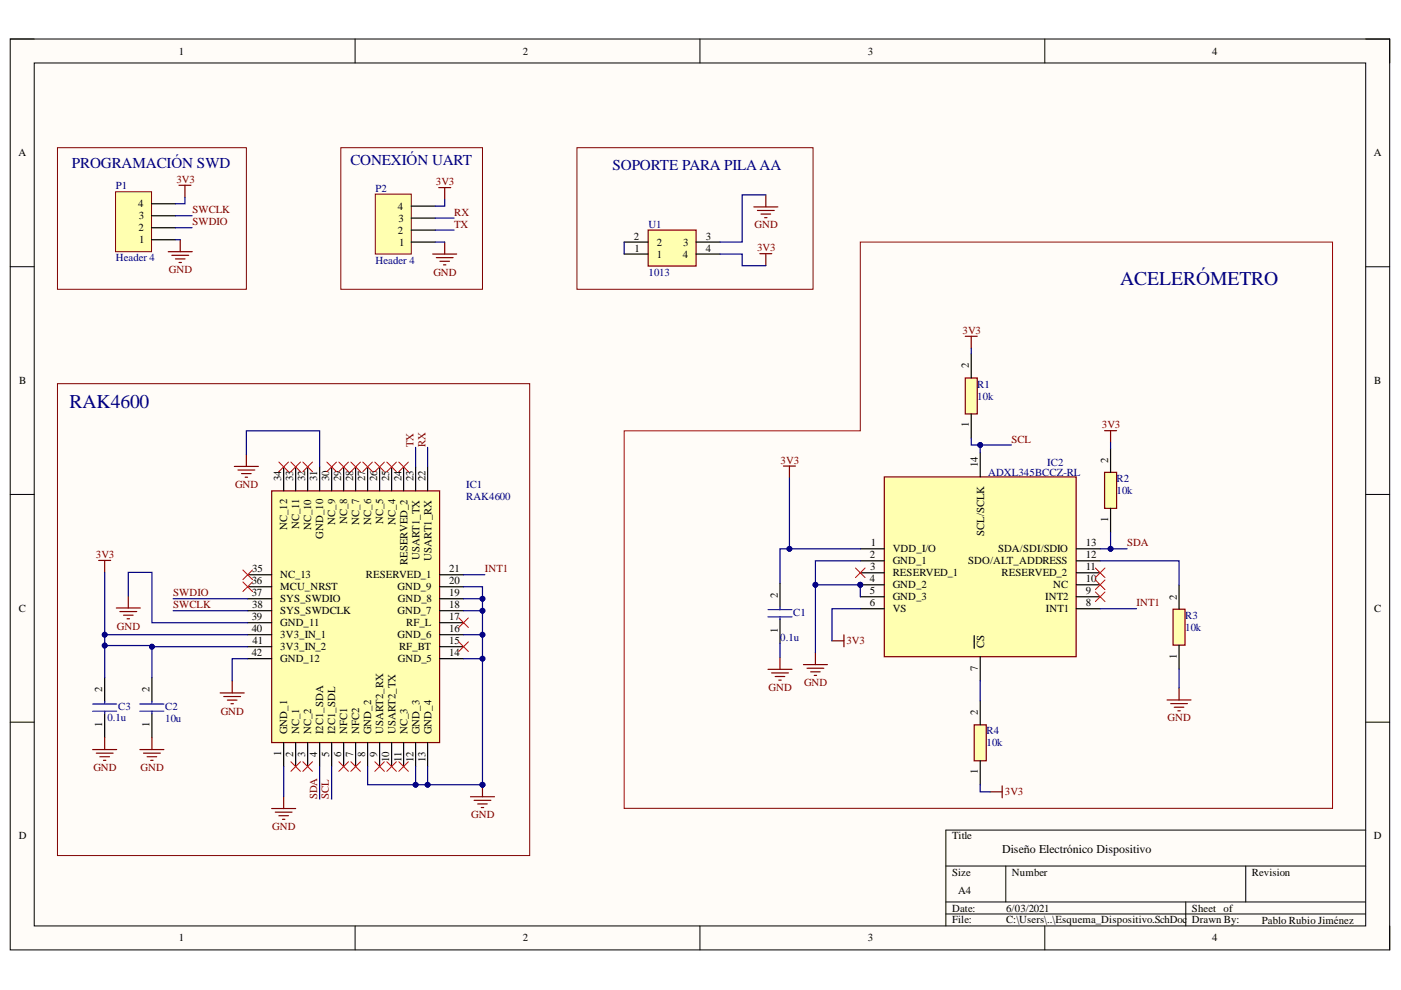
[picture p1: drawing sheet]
<svg xmlns="http://www.w3.org/2000/svg" width="297mm" height="210mm" viewBox="0 0 297 210" stroke-linecap="round" stroke-linejoin="round" font-family="sans-serif">
<defs><g id="words">
<g font-size="4.1" fill="#000080">
<text x="237.5" y="60.4">ACELERÓMETRO</text>
<text x="14.7" y="86.4">RAK4600</text>
</g>
<g font-size="3.2" fill="#000080">
<text x="15.2" y="35.6">PROGRAMACIÓN SWD</text>
<text x="74.3" y="35.1">CONEXIÓN UART</text>
<text x="129.9" y="36.1">SOPORTE PARA PILA AA</text>
</g>
<text font-size="2.5" x="212.4" y="180.8">Diseño Electrónico Dispositivo</text>
<g font-size="2.3">
<text x="37.9" y="11.6">1</text>
<text x="110.8" y="11.6">2</text>
<text x="184" y="11.6">3</text>
<text x="257" y="11.6">4</text>
<text x="3.9" y="33.1">A</text>
<text x="291.3" y="33.1">A</text>
<text x="29.3" y="44">4</text>
<text x="29.4" y="46.5">3</text>
<text x="84.4" y="44.5">4</text>
<text x="84.5" y="47">3</text>
<text x="29.4" y="49">2</text>
<text x="29.5" y="51.6">1</text>
<text x="84.4" y="49.5">2</text>
<text x="84.6" y="52.1">1</text>
<text x="134.4" y="50.8">2</text>
<text x="134.5" y="53.3">1</text>
<text x="139.3" y="52.1">2</text>
<text x="144.8" y="52.1">3</text>
<text x="149.7" y="53.3">4</text>
<text x="149.7" y="50.8">3</text>
<text x="139.3" y="54.6">1</text>
<text x="144.8" y="54.6">4</text>
<text x="4.1" y="81.4">B</text>
<text x="205.4" y="78.1" transform="rotate(-90 205.4 78.1)">2</text>
<text x="291.4" y="81.4">B</text>
<text x="205.4" y="90.6" transform="rotate(-90 205.4 90.6)">1</text>
<text x="207.3" y="99.1" transform="rotate(-90 207.3 99.1)">14</text>
<text x="235" y="98.2" transform="rotate(-90 235 98.2)">2</text>
<text x="59.6" y="102" transform="rotate(-90 59.6 102)">34</text>
<text x="62.2" y="102" transform="rotate(-90 62.2 102)">33</text>
<text x="64.7" y="102" transform="rotate(-90 64.7 102)">32</text>
<text x="67.3" y="102" transform="rotate(-90 67.3 102)">31</text>
<text x="69.8" y="102" transform="rotate(-90 69.8 102)">30</text>
<text x="72.3" y="102" transform="rotate(-90 72.3 102)">29</text>
<text x="74.9" y="102" transform="rotate(-90 74.9 102)">28</text>
<text x="77.4" y="102" transform="rotate(-90 77.4 102)">27</text>
<text x="80" y="102" transform="rotate(-90 80 102)">26</text>
<text x="82.5" y="102" transform="rotate(-90 82.5 102)">25</text>
<text x="85.1" y="102" transform="rotate(-90 85.1 102)">24</text>
<text x="87.7" y="102" transform="rotate(-90 87.7 102)">23</text>
<text x="90.2" y="102" transform="rotate(-90 90.2 102)">22</text>
<text x="60.9" y="112.4" transform="rotate(-90 60.9 112.4)">NC_12</text>
<text x="63.5" y="112.2" transform="rotate(-90 63.5 112.2)">NC_11</text>
<text x="66" y="112.4" transform="rotate(-90 66 112.4)">NC_10</text>
<text x="71.1" y="111.3" transform="rotate(-90 71.1 111.3)">NC_9</text>
<text x="73.6" y="111.2" transform="rotate(-90 73.6 111.2)">NC_8</text>
<text x="76.1" y="111.3" transform="rotate(-90 76.1 111.3)">NC_7</text>
<text x="78.7" y="111.3" transform="rotate(-90 78.7 111.3)">NC_6</text>
<text x="81.2" y="111.2" transform="rotate(-90 81.2 111.2)">NC_5</text>
<text x="83.8" y="111.3" transform="rotate(-90 83.8 111.3)">NC_4</text>
<text x="208.6" y="113.6" transform="rotate(-90 208.6 113.6)">SCL/SCLK</text>
<text x="235" y="110.7" transform="rotate(-90 235 110.7)">1</text>
<text x="68.5" y="114.2" transform="rotate(-90 68.5 114.2)">GND_10</text>
<text x="86.4" y="119.9" transform="rotate(-90 86.4 119.9)">RESERVED_2</text>
<text x="88.9" y="118.7" transform="rotate(-90 88.9 118.7)">USART1_TX</text>
<text x="91.5" y="118.9" transform="rotate(-90 91.5 118.9)">USART1_RX</text>
<text x="184.4" y="118.4">2</text>
<text x="184.6" y="115.8">1</text>
<text x="189.3" y="117.1">VDD_I/O</text>
<text x="189.3" y="119.6">GND_1</text>
<text x="205.3" y="119.6">SDO/ALT_ADDRESS</text>
<text x="211.6" y="117.1">SDA/SDI/SDIO</text>
<text x="230.2" y="118.4">12</text>
<text x="230.2" y="115.8">13</text>
<text x="53.4" y="123.9">36</text>
<text x="53.5" y="121.3">35</text>
<text x="59.4" y="122.6">NC_13</text>
<text x="59.4" y="125.1">MCU_NRST</text>
<text x="77.6" y="122.6">RESERVED_1</text>
<text x="84.3" y="125.1">GND_9</text>
<text x="95.3" y="123.9">20</text>
<text x="95.3" y="121.3">21</text>
<text x="184.4" y="123.4">4</text>
<text x="184.4" y="126">5</text>
<text x="184.5" y="120.9">3</text>
<text x="189.3" y="122.2">RESERVED_1</text>
<text x="189.3" y="124.7">GND_2</text>
<text x="212.4" y="122.2">RESERVED_2</text>
<text x="223.3" y="124.7">NC</text>
<text x="230.2" y="126">9</text>
<text x="230.2" y="123.4">10</text>
<text x="230.2" y="120.9">11</text>
<text x="4" y="129.7">C</text>
<text x="53.4" y="126.4">37</text>
<text x="53.4" y="131.5">39</text>
<text x="53.5" y="128.9">38</text>
<text x="59.4" y="127.7">SYS_SWDIO</text>
<text x="59.4" y="130.2">SYS_SWDCLK</text>
<text x="84.3" y="130.2">GND_7</text>
<text x="84.4" y="127.7">GND_8</text>
<text x="95.3" y="131.5">17</text>
<text x="95.3" y="128.9">18</text>
<text x="95.3" y="126.4">19</text>
<text x="164.9" y="126.7" transform="rotate(-90 164.9 126.7)">2</text>
<text x="184.4" y="128.5">6</text>
<text x="189.3" y="127.2">GND_3</text>
<text x="189.3" y="129.8">VS</text>
<text x="221.6" y="127.2">INT2</text>
<text x="221.8" y="129.8">INT1</text>
<text x="230.2" y="128.5">8</text>
<text x="249.5" y="127.2" transform="rotate(-90 249.5 127.2)">2</text>
<text x="291.4" y="129.7">C</text>
<text x="53.4" y="134">40</text>
<text x="53.6" y="136.6">41</text>
<text x="59.4" y="132.7">GND_11</text>
<text x="59.4" y="135.4">3V3_IN_1</text>
<text x="59.4" y="137.9">3V3_IN_2</text>
<text x="84.3" y="135.4">GND_6</text>
<text x="84.6" y="137.9">RF_BT</text>
<text x="86.1" y="132.7">RF_L</text>
<text x="95.3" y="136.6">15</text>
<text x="95.3" y="134">16</text>
<text x="164.9" y="134.2" transform="rotate(-90 164.9 134.2)">1</text>
<text x="208.6" y="137.5" transform="rotate(-90 208.6 137.5)">CS</text>
<text x="53.4" y="139.2">42</text>
<text x="59.4" y="140.4">GND_12</text>
<text x="84.4" y="140.4">GND_5</text>
<text x="95.3" y="139.2">14</text>
<text x="207.3" y="142.3" transform="rotate(-90 207.3 142.3)">7</text>
<text x="249.5" y="139.7" transform="rotate(-90 249.5 139.7)">1</text>
<text x="21.7" y="146.7" transform="rotate(-90 21.7 146.7)">2</text>
<text x="31.7" y="146.7" transform="rotate(-90 31.7 146.7)">2</text>
<text x="21.7" y="154.2" transform="rotate(-90 21.7 154.2)">1</text>
<text x="31.7" y="154.2" transform="rotate(-90 31.7 154.2)">1</text>
<text x="60.9" y="155.6" transform="rotate(-90 60.9 155.6)">GND_1</text>
<text x="63.5" y="155.6" transform="rotate(-90 63.5 155.6)">NC_1</text>
<text x="66" y="155.6" transform="rotate(-90 66 155.6)">NC_2</text>
<text x="68.5" y="155.6" transform="rotate(-90 68.5 155.6)">I2C1_SDA</text>
<text x="71.1" y="155.6" transform="rotate(-90 71.1 155.6)">I2C1_SDL</text>
<text x="73.6" y="155.6" transform="rotate(-90 73.6 155.6)">NFC1</text>
<text x="76.1" y="155.6" transform="rotate(-90 76.1 155.6)">NFC2</text>
<text x="78.7" y="155.6" transform="rotate(-90 78.7 155.6)">GND_2</text>
<text x="81.2" y="155.6" transform="rotate(-90 81.2 155.6)">USART2_RX</text>
<text x="83.8" y="155.6" transform="rotate(-90 83.8 155.6)">USART2_TX</text>
<text x="86.4" y="155.6" transform="rotate(-90 86.4 155.6)">NC_3</text>
<text x="88.9" y="155.6" transform="rotate(-90 88.9 155.6)">GND_3</text>
<text x="91.5" y="155.6" transform="rotate(-90 91.5 155.6)">GND_4</text>
<text x="207.3" y="151.7" transform="rotate(-90 207.3 151.7)">2</text>
<text x="59.6" y="160.4" transform="rotate(-90 59.6 160.4)">1</text>
<text x="62.2" y="160.5" transform="rotate(-90 62.2 160.5)">2</text>
<text x="64.7" y="160.5" transform="rotate(-90 64.7 160.5)">3</text>
<text x="67.3" y="160.5" transform="rotate(-90 67.3 160.5)">4</text>
<text x="69.8" y="160.5" transform="rotate(-90 69.8 160.5)">5</text>
<text x="72.3" y="160.5" transform="rotate(-90 72.3 160.5)">6</text>
<text x="74.9" y="160.5" transform="rotate(-90 74.9 160.5)">7</text>
<text x="77.4" y="160.5" transform="rotate(-90 77.4 160.5)">8</text>
<text x="80" y="160.5" transform="rotate(-90 80 160.5)">9</text>
<text x="82.5" y="161.6" transform="rotate(-90 82.5 161.6)">10</text>
<text x="85.1" y="161.5" transform="rotate(-90 85.1 161.5)">11</text>
<text x="87.7" y="161.6" transform="rotate(-90 87.7 161.6)">12</text>
<text x="90.2" y="161.6" transform="rotate(-90 90.2 161.6)">13</text>
<text x="207.3" y="164.2" transform="rotate(-90 207.3 164.2)">1</text>
<text x="4" y="178">D</text>
<text x="201.9" y="178">Title</text>
<text x="291.3" y="178">D</text>
<text x="201.9" y="185.7">Size</text>
<text x="214.6" y="185.7">Number</text>
<text x="265.4" y="185.7">Revision</text>
<text x="203.1" y="189.5">A4</text>
<text x="201.9" y="193.3">Date:</text>
<text x="201.9" y="195.8">File:</text>
<text x="213.3" y="193.3">6/03/2021</text>
<text x="213.3" y="195.8">C:\Users\..\Esquema_Dispositivo.SchDoc</text>
<text x="252.7" y="193.3">Sheet of</text>
<text x="252.7" y="195.8">Drawn By:</text>
<text x="267.5" y="195.9">Pablo Rubio Jiménez</text>
<text x="37.9" y="199.6">1</text>
<text x="110.8" y="199.6">2</text>
<text x="184" y="199.6">3</text>
<text x="257" y="199.6">4</text>
</g>
<g font-size="2.3" fill="#000080">
<text x="24.5" y="40.2">P1</text>
<text x="79.6" y="40.7">P2</text>
<text x="137.5" y="48.3">U1</text>
<text x="24.5" y="55.4">Header 4</text>
<text x="79.6" y="55.9">Header 4</text>
<text x="137.5" y="58.4">1013</text>
<text x="207.2" y="82.2">R1</text>
<text x="207.2" y="84.7">10k</text>
<text x="209.5" y="100.9">ADXL345BCCZ-RL</text>
<text x="222" y="98.8">IC2</text>
<text x="98.8" y="103.6">IC1</text>
<text x="98.8" y="106.1">RAK4600</text>
<text x="236.7" y="102.1">R2</text>
<text x="236.7" y="104.7">10k</text>
<text x="168.2" y="130.5">C1</text>
<text x="251.3" y="131.2">R3</text>
<text x="165.4" y="135.9">0.1u</text>
<text x="251.3" y="133.7">10k</text>
<text x="22.8" y="152.9">0.1u</text>
<text x="25" y="150.5">C3</text>
<text x="35" y="150.5">C2</text>
<text x="35" y="153">10u</text>
<text x="209.1" y="155.7">R4</text>
<text x="209.1" y="158.3">10k</text>
</g>
<g font-size="2.3" fill="#800000">
<text x="37.4" y="38.7">3V3</text>
<text x="92.4" y="39.2">3V3</text>
<text x="40.8" y="45.2">SWCLK</text>
<text x="40.8" y="47.8">SWDIO</text>
<text x="96.3" y="45.7">RX</text>
<text x="96.3" y="48.3">TX</text>
<text x="160" y="48.4">GND</text>
<text x="160.5" y="53.3">3V3</text>
<text x="35.8" y="57.9">GND</text>
<text x="91.9" y="58.4">GND</text>
<text x="204.1" y="70.8">3V3</text>
<text x="87.7" y="94.9" transform="rotate(-90 87.7 94.9)">TX</text>
<text x="90.2" y="94.9" transform="rotate(-90 90.2 94.9)">RX</text>
<text x="214.5" y="93.8">SCL</text>
<text x="233.6" y="90.8">3V3</text>
<text x="165.5" y="98.3">3V3</text>
<text x="49.8" y="103.5">GND</text>
<text x="20.3" y="118.3">3V3</text>
<text x="239" y="115.8">SDA</text>
<text x="102.8" y="121.3">INT1</text>
<text x="36.7" y="128.9">SWCLK</text>
<text x="36.7" y="126.4">SWDIO</text>
<text x="241" y="128.5">INT1</text>
<text x="24.8" y="133.5">GND</text>
<text x="179.5" y="136.6">3V3</text>
<text x="163" y="146.4">GND</text>
<text x="170.5" y="145.5">GND</text>
<text x="46.8" y="151.5">GND</text>
<text x="247.6" y="152.9">GND</text>
<text x="19.8" y="163.5">GND</text>
<text x="29.8" y="163.5">GND</text>
<text x="67.3" y="169.4" transform="rotate(-90 67.3 169.4)">SDA</text>
<text x="69.7" y="169.4" transform="rotate(-90 69.7 169.4)">SCL</text>
<text x="99.9" y="173.5">GND</text>
<text x="213" y="168.7">3V3</text>
<text x="57.7" y="176">GND</text>
</g>
</g></defs>
<path d="M2.2 8.3h292.4v193.1h-292.4z" fill-rule="evenodd" fill="#fffcf8"/>
<path d="M2.2 8.3h292.4v193.1h-292.4z" fill="none" stroke="#000" stroke-width=".21"/>
<path d="M7.3 13.4h282.3v182.9h-282.3z" fill-rule="evenodd" fill="#fffcf8"/>
<g fill="none" stroke="#000" stroke-width=".21">
<path d="M2.2 8.3h5.1M7.3 13.4h282.3v182.9h-282.3zM75.3 8.3v5M148.4 8.3v5M221.5 8.3v5.1M289.6 8.3h5v5.1M2.2 56.6h5.1M289.6 56.6h5M2.2 104.8h5.1M289.6 104.8h5M2.2 153.1h5.1M289.6 153.1h5"/>
<path d="M289.6 176h-89.1v20.3M75.3 196.3v5.1M148.4 196.3v5.1M200.5 183.6h89.1M200.5 191.2h89.1M200.5 193.8h89.1M213.3 183.6v7.6M221.5 196.3v5.1M251.4 191.2v5.1M264.1 183.6v7.6M294.6 196.3v5.1"/>
</g>
<path d="M57.6 104.1h35.6v53.3h-35.6z" fill-rule="evenodd" fill="#ffffb0"/>
<path d="M57.6 104.1h35.6v53.3h-35.6z" fill="none" stroke="#800000" stroke-width=".25"/>
<g fill="none" stroke="#000" stroke-width=".25">
<path d="M60.1 99v5.1M62.7 99v5.1M65.2 99v5.1M67.8 99v5.1M70.3 99v5.1M72.9 99v5.1M75.4 99v5.1M77.9 99v5.1M80.5 99v5.1M83 99v5.1M85.6 99v5.1M88.1 99v5.1"/>
<path d="M90.7 99v5.1M52.5 139.7h5.1M52.5 137.1h5.1M52.5 134.6h5.1M52.5 132h5.1M52.5 129.5h5.1M52.5 126.9h5.1M52.5 124.4h5.1M52.5 121.9h5.1M93.2 139.7h5.1M93.2 137.1h5.1M93.2 134.6h5.1"/>
<path d="M93.2 132h5.1M93.2 129.5h5.1M93.2 126.9h5.1M93.2 124.4h5.1M93.2 121.9h5.1M60.1 157.4v5.1M62.7 157.4v5.1M65.2 157.4v5.1M67.8 157.4v5.1M70.3 157.4v5.1M72.9 157.4v5.1M75.4 157.4v5.1"/>
<path d="M77.9 157.4v5.1M80.5 157.4v5.1M83 157.4v5.1M85.6 157.4v5.1M88.1 157.4v5.1M90.7 157.4v5.1"/>
</g>
<path d="M24.5 40.7h7.6v12.7h-7.6z" fill-rule="evenodd" fill="#ffffb0"/>
<path d="M12.2 31.3h40v30h-40zM24.5 40.7h7.6v12.7h-7.6z" fill="none" stroke="#800000" stroke-width=".21"/>
<path d="M32.1 50.8h5.1M32.1 48.3h5.1M32.1 45.7h5.1M32.1 43.2h5.1" fill="none" stroke="#000" stroke-width=".25"/>
<path d="M35.7 53.4h5.1M36.4 54.1h3.6M37.2 54.9h2M38 55.7h.5M38.2 50.8v2.6" fill="none" stroke="#800000" stroke-width=".25"/>
<path d="M79.6 41.2h7.6v12.7h-7.6z" fill-rule="evenodd" fill="#ffffb0"/>
<path d="M72.3 31.3h30v30h-30zM79.6 41.2h7.6v12.7h-7.6z" fill="none" stroke="#800000" stroke-width=".21"/>
<path d="M87.2 51.3h5.1M87.2 48.8h5.1M87.2 46.2h5.1M87.2 43.7h5.1" fill="none" stroke="#000" stroke-width=".25"/>
<path d="M91.7 53.9h5.1M92.5 54.6h3.6M93.3 55.4h2M94 56.2h.5M94.3 51.3v2.6M99.8 168.9h5M100.5 169.7h3.6M101.3 170.5h2M102 171.2h.5M102.3 166.4v2.5" fill="none" stroke="#800000" stroke-width=".25"/>
<g fill="none" stroke="#f00" stroke-width=".21">
<path d="M59.1 98l2.1 2M61.2 98l-2.1 2M61.7 98l2 2M63.7 98l-2 2M64.2 98l2 2M66.2 98l-2 2M69.3 98l2 2M71.3 98l-2 2M71.8 98l2.1 2M73.9 98l-2.1 2M74.4 98l2 2M76.4 98l-2 2"/>
<path d="M76.9 98l2.1 2M79 98l-2.1 2M79.5 98l2 2M81.5 98l-2 2M82 98l2 2M84 98l-2 2M51.5 120.8l2 2.1M53.5 120.8l-2 2.1M97.3 131l2 2M97.3 136.1l2 2M99.3 136.1l-2 2M99.3 131l-2 2"/>
<path d="M61.7 161.5l2 2M63.7 161.5l-2 2M64.2 161.5l2 2M66.2 161.5l-2 2M71.8 161.5l2.1 2M73.9 161.5l-2.1 2M74.4 161.5l2 2M76.4 161.5l-2 2M79.5 161.5l2 2M81.5 161.5l-2 2M82 161.5l2 2M84 161.5l-2 2"/>
<path d="M84.6 161.5l2 2M86.6 161.5l-2 2"/>
</g>
<circle cx="102.3" cy="166.4" r=".51" fill="#000080"/>
<circle cx="102.3" cy="166.4" r=".51" fill="none" stroke="#000080" stroke-width=".21"/>
<path d="M84.6 98l2 2M86.6 98l-2 2" fill="none" stroke="#f00" stroke-width=".21"/>
<circle cx="182.4" cy="124" r=".51" fill="#000080"/>
<circle cx="182.4" cy="124" r=".51" fill="none" stroke="#000080" stroke-width=".21"/>
<path d="M187.5 101.1h40.7v38.1h-40.7z" fill-rule="evenodd" fill="#ffffb0"/>
<path d="M187.5 101.1h40.7v38.1h-40.7z" fill="none" stroke="#800000" stroke-width=".25"/>
<path d="M182.4 116.4h5.1M182.4 118.9h5.1M182.4 121.4h5.1M182.4 124h5.1" fill="none" stroke="#000" stroke-width=".25"/>
<circle cx="182.4" cy="124" r=".51" fill="#000080"/>
<circle cx="182.4" cy="124" r=".51" fill="none" stroke="#000080" stroke-width=".21"/>
<path d="M207.8 96v5.1M228.2 118.9h5.1M228.2 116.4h5.1M182.4 126.5h5.1M182.4 129.1h5.1M206.6 134.8v2.7M207.8 139.2v5.1M228.2 126.5h5.1M228.2 129.1h5.1M228.2 124h5.1M228.2 121.4h5.1" fill="none" stroke="#000" stroke-width=".25"/>
<path d="M204.7 80.1h2.5v7.7h-2.5z" fill-rule="evenodd" fill="#ffffb0"/>
<path d="M37.9 39.3h2.6M39.2 39.3v2.5M93 39.8h2.6M94.3 39.8v2.5M204.7 71.3h2.5M205.9 71.3v2.5M204.7 80.1h2.5v7.7h-2.5z" fill="none" stroke="#800000" stroke-width=".25"/>
<path d="M205.9 75.1v5M205.9 87.8v5" fill="none" stroke="#000" stroke-width=".25"/>
<path d="M234.2 100.2h2.5v7.6h-2.5z" fill-rule="evenodd" fill="#ffffb0"/>
<path d="M234.2 91.3h2.5M235.5 91.3v2.6M234.2 100.2h2.5v7.6h-2.5z" fill="none" stroke="#800000" stroke-width=".25"/>
<path d="M235.5 95.1v5.1M235.5 107.8v5.1" fill="none" stroke="#000" stroke-width=".25"/>
<path d="M248.7 129.2h2.5v7.6h-2.5z" fill-rule="evenodd" fill="#ffffb0"/>
<g fill="none" stroke="#800000" stroke-width=".25">
<path d="M166.1 98.8h2.5M167.4 98.8v2.6M165.4 139.4v2.5M172.9 138.4v2.5M176.4 135.9h2.5M178.9 134.6v2.5M248.7 129.2h2.5v7.6h-2.5zM162.8 141.9h5.1M163.6 142.7h3.6M164.4 143.4h2M165.1 144.2h.5M170.3 140.9h5.1"/>
<path d="M171.1 141.7h3.6M171.9 142.4h2M172.6 143.2h.5M247.4 148.4h5.1M248.2 149.2h3.6M249 149.9h2M249.7 150.7h.5M250 145.9v2.5"/>
</g>
<path d="M165.4 123.7v5M165.4 131.3v5.1M250 124.1v5.1M250 136.8v5.1" fill="none" stroke="#000" stroke-width=".25"/>
<path d="M181.4 120.4l2 2.1M183.4 120.4l-2 2.1M232.2 120.4l2.1 2.1M232.2 123l2.1 2M232.2 125.5l2.1 2M234.3 120.4l-2.1 2.1M234.3 123l-2.1 2M234.3 125.5l-2.1 2" fill="none" stroke="#f00" stroke-width=".21"/>
<path d="M162.8 130.8h5.1M162.8 129.3h5.1M165.4 128.7v.6M165.4 130.8v.5" fill="none" stroke="#00f" stroke-width=".25"/>
<path d="M206.6 153.7h2.5v7.6h-2.5z" fill-rule="evenodd" fill="#ffffb0"/>
<g fill="none" stroke="#800000" stroke-width=".25">
<path d="M20.9 118.8h2.6M22.2 118.8v2.6M19.6 158.9h5.1M20.4 159.7h3.6M22.2 156.4v2.5M29.7 158.9h5.1M30.4 159.7h3.6M32.2 156.4v2.5M206.6 153.7h2.5v7.6h-2.5zM21.2 160.4h2M21.9 161.2h.5M31.2 160.4h2"/>
<path d="M32 161.2h.5M209.9 167.9h2.6M212.5 166.6v2.6"/>
</g>
<path d="M22.2 143.7v5.1M22.2 151.3v5.1M32.2 143.7v5.1M32.2 151.3v5.1M207.8 148.6v5.1M207.8 161.3v5.1" fill="none" stroke="#000" stroke-width=".25"/>
<path d="M19.6 150.8h5.1M19.6 149.3h5.1M22.2 148.8v.5M22.2 150.8v.5M29.7 150.8h5.1M29.7 149.3h5.1M32.2 148.8v.5M32.2 150.8v.5" fill="none" stroke="#00f" stroke-width=".25"/>
<path d="M137.4 48.8h10.2v7.6h-10.2z" fill-rule="evenodd" fill="#ffffb0"/>
<g fill="none" stroke="#800000" stroke-width=".25">
<path d="M137.4 48.8h10.2v7.6h-10.2zM159.8 43.9h5.1M160.6 44.6h3.6M161.1 53.8h2.5M161.3 45.4h2.1M162.1 46.2h.5M162.4 41.3v2.6M162.4 53.8v2.5M49.7 98.9h5.1M50.5 99.7h3.5M52.2 96.4v2.5M51.2 100.4h2"/>
<path d="M52 101.2h.5M24.7 128.9h5M25.4 129.7h3.6M26.2 130.4h2M26.9 131.2h.6M27.2 126.4v2.5M46.7 146.9h5.1M47.4 147.7h3.6M48.2 148.4h2M49 149.2h.5M49.2 144.4v2.5M57.6 171.4h5.1"/>
<path d="M58.4 172.2h3.5M59.1 173h2.1M59.9 173.7h.5M60.1 168.9v2.5"/>
</g>
<path d="M132.3 51.3h5.1M132.3 53.9h5.1M147.6 51.3h5.1M147.6 53.9h5.1" fill="none" stroke="#000" stroke-width=".25"/>
<path d="M122.3 31.3h50.1v30h-50.1zM12.2 81.3h100.1v100.1h-100.1z" fill="none" stroke="#800000" stroke-width=".21"/>
<path d="M132.3 91.3h50.1v-40h100.1v120.1h-150.2z" fill="none" stroke="#980000" stroke-width=".21"/>
<path d="M51.5 123.4l2 2M53.5 123.4l-2 2" fill="none" stroke="#f00" stroke-width=".21"/>
<path d="M205.9 73.8v1.3M235.5 116.4h3.5M67.8 162.5v6.9" fill="none" stroke="#000080" stroke-width=".25"/>
<circle cx="235.5" cy="116.4" r=".51" fill="#000080"/>
<circle cx="235.5" cy="116.4" r=".51" fill="none" stroke="#000080" stroke-width=".21"/>
<path d="M167.4 101.4v15M233.3 118.9h16.7v5.2" fill="none" stroke="#000080" stroke-width=".25"/>
<circle cx="167.4" cy="116.4" r=".51" fill="#000080"/>
<circle cx="167.4" cy="116.4" r=".51" fill="none" stroke="#000080" stroke-width=".21"/>
<path d="M182.4 116.4h-17v7.3M207.8 144.3v4.3M207.8 166.4v1.5h2.1" fill="none" stroke="#000080" stroke-width=".25"/>
<circle cx="167.4" cy="116.4" r=".51" fill="#000080"/>
<circle cx="167.4" cy="116.4" r=".51" fill="none" stroke="#000080" stroke-width=".21"/>
<path d="M37.2 50.8h1M92.3 51.3h2M132.3 51.3v2.6M152.7 53.9h4.7v2.4h5M162.4 41.3h-5v10h-4.7M52.2 96.4v-5.1h15.6v7.7M22.2 134.6h30.3M27.2 126.4v-5h5v10.6h20.3M98.3 121.9h4.5M165.4 136.4v3M250 141.9v4" fill="none" stroke="#000080" stroke-width=".25"/>
<circle cx="22.2" cy="134.6" r=".51" fill="#000080"/>
<circle cx="22.2" cy="134.6" r=".51" fill="none" stroke="#000080" stroke-width=".21"/>
<path d="M32.2 137.1h20.3" fill="none" stroke="#000080" stroke-width=".25"/>
<circle cx="32.2" cy="137.1" r=".51" fill="#000080"/>
<circle cx="32.2" cy="137.1" r=".51" fill="none" stroke="#000080" stroke-width=".21"/>
<path d="M98.3 139.7h4" fill="none" stroke="#000080" stroke-width=".25"/>
<circle cx="102.3" cy="139.7" r=".51" fill="#000080"/>
<circle cx="102.3" cy="139.7" r=".51" fill="none" stroke="#000080" stroke-width=".21"/>
<path d="M98.3 134.6h4" fill="none" stroke="#000080" stroke-width=".25"/>
<circle cx="102.3" cy="134.6" r=".51" fill="#000080"/>
<circle cx="102.3" cy="134.6" r=".51" fill="none" stroke="#000080" stroke-width=".21"/>
<path d="M98.3 129.5h4" fill="none" stroke="#000080" stroke-width=".25"/>
<circle cx="102.3" cy="129.5" r=".51" fill="#000080"/>
<circle cx="102.3" cy="129.5" r=".51" fill="none" stroke="#000080" stroke-width=".21"/>
<path d="M98.3 126.9h4" fill="none" stroke="#000080" stroke-width=".25"/>
<circle cx="102.3" cy="126.9" r=".51" fill="#000080"/>
<circle cx="102.3" cy="126.9" r=".51" fill="none" stroke="#000080" stroke-width=".21"/>
<path d="M22.2 121.4v15.5h10v6.8" fill="none" stroke="#000080" stroke-width=".25"/>
<circle cx="22.2" cy="134.6" r=".51" fill="#000080"/>
<circle cx="22.2" cy="134.6" r=".51" fill="none" stroke="#000080" stroke-width=".21"/>
<circle cx="22.2" cy="136.9" r=".51" fill="#000080"/>
<circle cx="22.2" cy="136.9" r=".51" fill="none" stroke="#000080" stroke-width=".21"/>
<circle cx="32.2" cy="137.1" r=".51" fill="#000080"/>
<circle cx="32.2" cy="137.1" r=".51" fill="none" stroke="#000080" stroke-width=".21"/>
<path d="M98.3 124.4h4v42" fill="none" stroke="#000080" stroke-width=".25"/>
<circle cx="102.3" cy="166.4" r=".51" fill="#000080"/>
<circle cx="102.3" cy="166.4" r=".51" fill="none" stroke="#000080" stroke-width=".21"/>
<circle cx="102.3" cy="139.7" r=".51" fill="#000080"/>
<circle cx="102.3" cy="139.7" r=".51" fill="none" stroke="#000080" stroke-width=".21"/>
<circle cx="102.3" cy="134.6" r=".51" fill="#000080"/>
<circle cx="102.3" cy="134.6" r=".51" fill="none" stroke="#000080" stroke-width=".21"/>
<circle cx="102.3" cy="129.5" r=".51" fill="#000080"/>
<circle cx="102.3" cy="129.5" r=".51" fill="none" stroke="#000080" stroke-width=".21"/>
<circle cx="102.3" cy="126.9" r=".51" fill="#000080"/>
<circle cx="102.3" cy="126.9" r=".51" fill="none" stroke="#000080" stroke-width=".21"/>
<path d="M88.1 162.5v3.9" fill="none" stroke="#000080" stroke-width=".25"/>
<circle cx="88.1" cy="166.4" r=".51" fill="#000080"/>
<circle cx="88.1" cy="166.4" r=".51" fill="none" stroke="#000080" stroke-width=".21"/>
<path d="M88.1 94.9v4.1M90.7 94.9v4.1M77.9 162.5v3.9h12.5" fill="none" stroke="#000080" stroke-width=".25"/>
<circle cx="88.1" cy="166.4" r=".51" fill="#000080"/>
<circle cx="88.1" cy="166.4" r=".51" fill="none" stroke="#000080" stroke-width=".21"/>
<path d="M90.7 166.4h11.6" fill="none" stroke="#000080" stroke-width=".25"/>
<circle cx="90.7" cy="166.4" r=".51" fill="#000080"/>
<circle cx="90.7" cy="166.4" r=".51" fill="none" stroke="#000080" stroke-width=".21"/>
<circle cx="102.3" cy="166.4" r=".51" fill="#000080"/>
<circle cx="102.3" cy="166.4" r=".51" fill="none" stroke="#000080" stroke-width=".21"/>
<path d="M90.7 162.5v3.9h-.3" fill="none" stroke="#000080" stroke-width=".25"/>
<circle cx="90.7" cy="166.4" r=".51" fill="#000080"/>
<circle cx="90.7" cy="166.4" r=".51" fill="none" stroke="#000080" stroke-width=".21"/>
<path d="M22.2 136.9v6.8M36.7 129.5h15.8M36.7 126.9h15.8M70.3 162.5v6.9" fill="none" stroke="#000080" stroke-width=".25"/>
<circle cx="22.2" cy="136.9" r=".51" fill="#000080"/>
<circle cx="22.2" cy="136.9" r=".51" fill="none" stroke="#000080" stroke-width=".21"/>
<path d="M235.5 112.9v3.5h-2.2M52.5 139.7h-3.3v4.7M233.3 129.1h7.7M60.1 162.5v6.4" fill="none" stroke="#000080" stroke-width=".25"/>
<circle cx="235.5" cy="116.4" r=".51" fill="#000080"/>
<circle cx="235.5" cy="116.4" r=".51" fill="none" stroke="#000080" stroke-width=".21"/>
<path d="M205.9 92.8v1.5h1.9v1.7M235.5 93.9v1.2" fill="none" stroke="#000080" stroke-width=".25"/>
<circle cx="207.8" cy="94.3" r=".51" fill="#000080"/>
<circle cx="207.8" cy="94.3" r=".51" fill="none" stroke="#000080" stroke-width=".21"/>
<path d="M207.8 94.3h6.6" fill="none" stroke="#000080" stroke-width=".25"/>
<circle cx="207.8" cy="94.3" r=".51" fill="#000080"/>
<circle cx="207.8" cy="94.3" r=".51" fill="none" stroke="#000080" stroke-width=".21"/>
<path d="M37.2 45.7h3.5M37.2 48.3h3.5M39.2 41.8v1.4h-2M92.3 46.2h4M92.3 48.8h4M94.3 42.3v1.4h-2M172.9 124v14.4" fill="none" stroke="#000080" stroke-width=".25"/>
<circle cx="172.9" cy="124" r=".51" fill="#000080"/>
<circle cx="172.9" cy="124" r=".51" fill="none" stroke="#000080" stroke-width=".21"/>
<path d="M182.4 118.9h-9.5v5.1h9.5v2.5" fill="none" stroke="#000080" stroke-width=".25"/>
<circle cx="182.4" cy="124" r=".51" fill="#000080"/>
<circle cx="182.4" cy="124" r=".51" fill="none" stroke="#000080" stroke-width=".21"/>
<circle cx="172.9" cy="124" r=".51" fill="#000080"/>
<circle cx="172.9" cy="124" r=".51" fill="none" stroke="#000080" stroke-width=".21"/>
<path d="M182.4 129.1h-6v6.8" fill="none" stroke="#000080" stroke-width=".25"/>
<use href="#words"/>
</svg>
